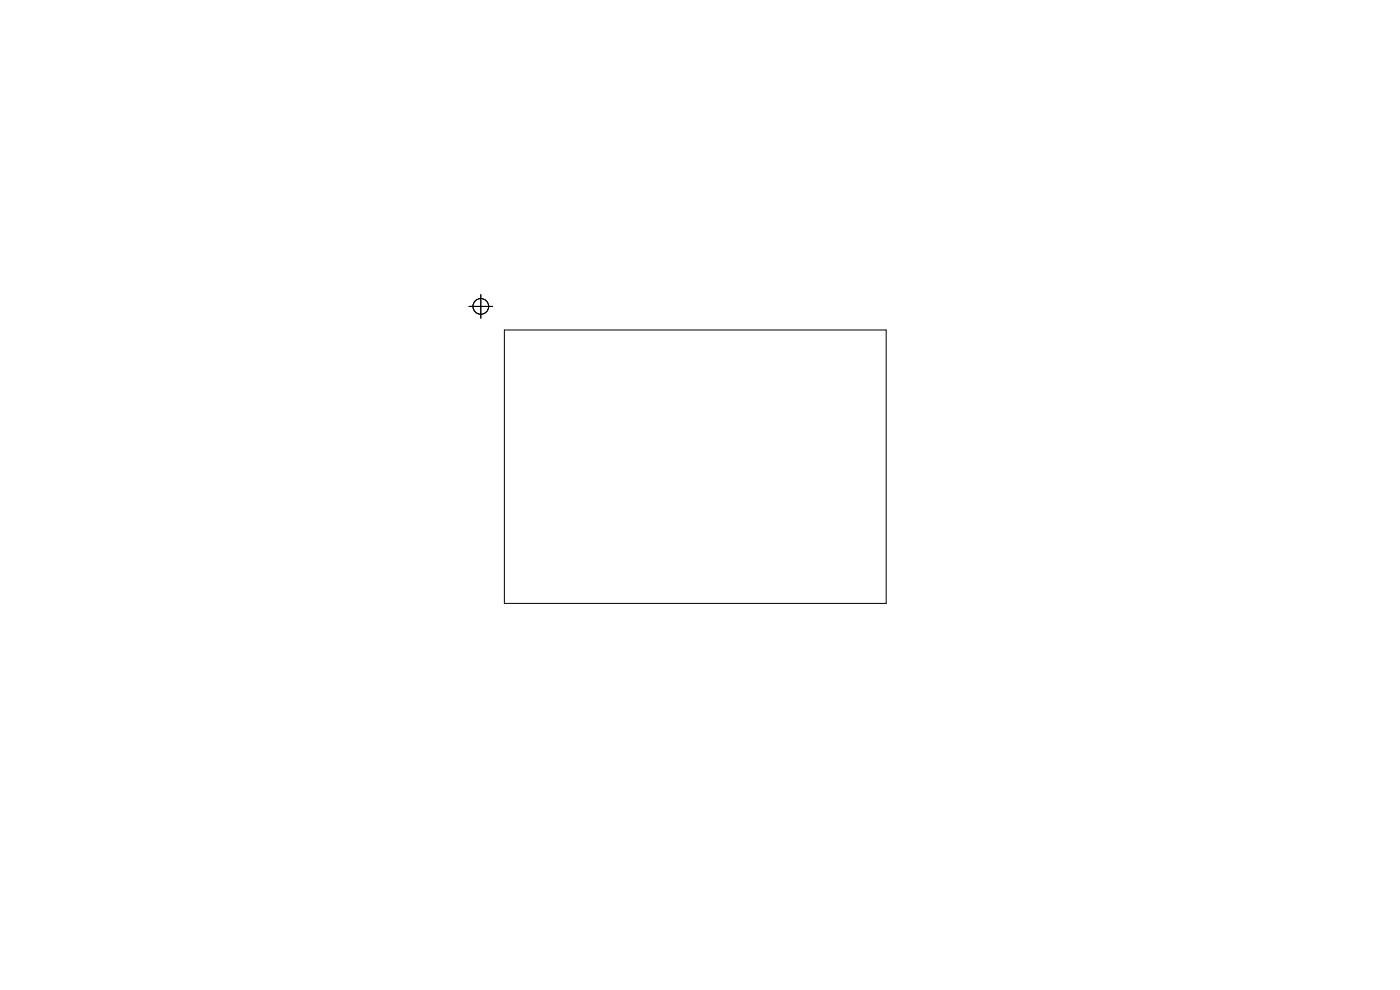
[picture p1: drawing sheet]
<svg xmlns="http://www.w3.org/2000/svg" width="297mm" height="210mm" viewBox="0 0 297 210" stroke-linecap="round" stroke-linejoin="round" font-family="sans-serif">
<g fill="#fff" stroke="#fff" stroke-width=".21">
<circle cx="108.9" cy="104" r=".4"/>
<circle cx="117.4" cy="104" r=".4"/>
<circle cx="151.9" cy="88.9" r=".4"/>
<circle cx="151.9" cy="94.7" r=".4"/>
<circle cx="141.7" cy="101.2" r=".4"/>
<circle cx="141.7" cy="109" r=".4"/>
<circle cx="150" cy="94.7" r=".4"/>
<circle cx="143.5" cy="101.2" r=".4"/>
<circle cx="150" cy="88.9" r=".4"/>
<circle cx="143.5" cy="109" r=".4"/>
<circle cx="156" cy="99.9" r=".4"/>
<circle cx="139.8" cy="100.8" r=".4"/>
<circle cx="156" cy="95.3" r=".4"/>
<circle cx="139.9" cy="109" r=".4"/>
<circle cx="122.7" cy="92.8" r=".4"/>
<circle cx="122.7" cy="104.2" r=".4"/>
<circle cx="143.3" cy="73" r=".4"/>
<circle cx="159.1" cy="73" r=".4"/>
<circle cx="149.3" cy="103.9" r=".4"/>
<circle cx="149.3" cy="112.6" r=".4"/>
<circle cx="134.9" cy="124.6" r=".4"/>
<circle cx="148.9" cy="124.6" r=".4"/>
<circle cx="114.9" cy="109" r=".4"/>
<circle cx="114.9" cy="106.5" r=".4"/>
<circle cx="120.5" cy="109" r=".4"/>
<circle cx="120.5" cy="106.5" r=".4"/>
<circle cx="142.5" cy="86" r=".4"/>
<circle cx="142.5" cy="91" r=".4"/>
<circle cx="162.5" cy="82.4" r=".4"/>
<circle cx="162.5" cy="79.9" r=".4"/>
<circle cx="154" cy="89.5" r=".4"/>
<circle cx="154" cy="94.5" r=".4"/>
<circle cx="128" cy="78.5" r=".4"/>
<circle cx="133" cy="78.5" r=".4"/>
<circle cx="160" cy="91.2" r=".6"/>
<circle cx="165" cy="91.2" r=".6"/>
<circle cx="133.3" cy="91.2" r=".6"/>
<circle cx="128.3" cy="91.2" r=".6"/>
<circle cx="162.5" cy="74" r=".4"/>
<circle cx="162.5" cy="76.5" r=".4"/>
<circle cx="171.8" cy="96.2" r=".4"/>
<circle cx="171.8" cy="91.2" r=".4"/>
<circle cx="150.8" cy="101.8" r=".4"/>
<circle cx="150.8" cy="96.8" r=".4"/>
<circle cx="131.5" cy="115.8" r=".4"/>
<circle cx="131.5" cy="118.3" r=".4"/>
<circle cx="153.4" cy="107.2" r=".4"/>
<circle cx="153.4" cy="102.2" r=".4"/>
<circle cx="124.8" cy="113.1" r=".4"/>
<circle cx="129.8" cy="113.1" r=".4"/>
<circle cx="160.1" cy="105.4" r=".6"/>
<circle cx="165.1" cy="105.4" r=".6"/>
<circle cx="133.3" cy="105" r=".6"/>
<circle cx="128.3" cy="105" r=".6"/>
<circle cx="131.5" cy="124" r=".4"/>
<circle cx="131.5" cy="121.5" r=".4"/>
<circle cx="171.8" cy="98.5" r=".4"/>
<circle cx="171.8" cy="103.5" r=".4"/>
<circle cx="118.7" cy="122.6" r=".45"/>
<circle cx="118.7" cy="112.4" r=".45"/>
<circle cx="114.5" cy="73.5" r=".65"/>
<circle cx="114.5" cy="78.6" r=".65"/>
<circle cx="114.5" cy="83.7" r=".65"/>
<circle cx="180.1" cy="105" r=".65"/>
<circle cx="180.1" cy="99.9" r=".65"/>
<circle cx="180.1" cy="94.8" r=".65"/>
<circle cx="180.1" cy="89.8" r=".65"/>
<circle cx="111.3" cy="96.2" r=".5"/>
<circle cx="111.3" cy="98.7" r=".5"/>
<circle cx="118.3" cy="98.5" r=".4"/>
<circle cx="118.3" cy="88.3" r=".4"/>
<circle cx="115" cy="88.3" r=".4"/>
<circle cx="115" cy="98.5" r=".4"/>
<circle cx="122" cy="125.9" r=".4"/>
<circle cx="122" cy="115.7" r=".4"/>
<circle cx="125.3" cy="115.7" r=".4"/>
<circle cx="125.3" cy="125.9" r=".4"/>
<circle cx="115.4" cy="112.3" r=".4"/>
<circle cx="115.4" cy="122.5" r=".4"/>
<circle cx="134.7" cy="83.2" r=".4"/>
<circle cx="144.9" cy="83.2" r=".4"/>
<circle cx="144.9" cy="86.4" r=".4"/>
<circle cx="155.1" cy="86.4" r=".4"/>
<circle cx="157.5" cy="83.2" r=".4"/>
<circle cx="147.3" cy="83.2" r=".4"/>
<circle cx="171.9" cy="88.4" r=".6"/>
<circle cx="171.9" cy="73.2" r=".6"/>
<circle cx="159.7" cy="114.6" r=".4"/>
<circle cx="149.5" cy="114.6" r=".4"/>
<circle cx="147.3" cy="111.4" r=".4"/>
<circle cx="137.1" cy="111.4" r=".4"/>
<circle cx="171.8" cy="106.1" r=".6"/>
<circle cx="171.8" cy="121.4" r=".6"/>
<circle cx="138.3" cy="80" r=".5"/>
<circle cx="139.5" cy="74.9" r=".5"/>
<circle cx="140.8" cy="80" r=".5"/>
<circle cx="142.1" cy="74.9" r=".5"/>
<circle cx="143.3" cy="80" r=".5"/>
<circle cx="144.6" cy="74.9" r=".5"/>
<circle cx="145.9" cy="80" r=".5"/>
<circle cx="147.1" cy="74.9" r=".5"/>
<circle cx="148.4" cy="80" r=".5"/>
<circle cx="149.7" cy="74.9" r=".5"/>
<circle cx="151" cy="80" r=".5"/>
<circle cx="152.2" cy="74.9" r=".5"/>
<circle cx="153.5" cy="80" r=".5"/>
<circle cx="154.8" cy="74.9" r=".5"/>
<circle cx="156" cy="80" r=".5"/>
<circle cx="155.7" cy="117.6" r=".5"/>
<circle cx="154.4" cy="122.7" r=".5"/>
<circle cx="153.2" cy="117.6" r=".5"/>
<circle cx="151.9" cy="122.7" r=".5"/>
<circle cx="150.6" cy="117.6" r=".5"/>
<circle cx="149.4" cy="122.7" r=".5"/>
<circle cx="148.1" cy="117.6" r=".5"/>
<circle cx="146.8" cy="122.7" r=".5"/>
<circle cx="145.5" cy="117.6" r=".5"/>
<circle cx="144.3" cy="122.7" r=".5"/>
<circle cx="143" cy="117.6" r=".5"/>
<circle cx="141.7" cy="122.7" r=".5"/>
<circle cx="140.5" cy="117.6" r=".5"/>
<circle cx="139.2" cy="122.7" r=".5"/>
<circle cx="137.9" cy="117.6" r=".5"/>
<circle cx="147.7" cy="97.1" r=".5"/>
<circle cx="145.1" cy="97.1" r=".5"/>
<circle cx="142.6" cy="97.1" r=".5"/>
<circle cx="137.1" cy="114.6" r=".4"/>
<circle cx="147.3" cy="114.6" r=".4"/>
<circle cx="184.5" cy="73.5" r="1.6"/>
<circle cx="110.5" cy="124.5" r="1.6"/>
<circle cx="162.2" cy="121.9" r=".5"/>
<circle cx="162.2" cy="124.5" r=".5"/>
<circle cx="165.9" cy="124.7" r=".4"/>
<circle cx="176.1" cy="124.7" r=".4"/>
<circle cx="124" cy="82.5" r="1.6"/>
<circle cx="184.5" cy="124.5" r="1.6"/>
</g>
<g fill="none" stroke="#000" stroke-width=".21">
<path d="M99.5 65h5M102 62.5v5M107 70h81v58h-81z"/>
<circle cx="102" cy="65" r="1.67"/>
</g>
</svg>
